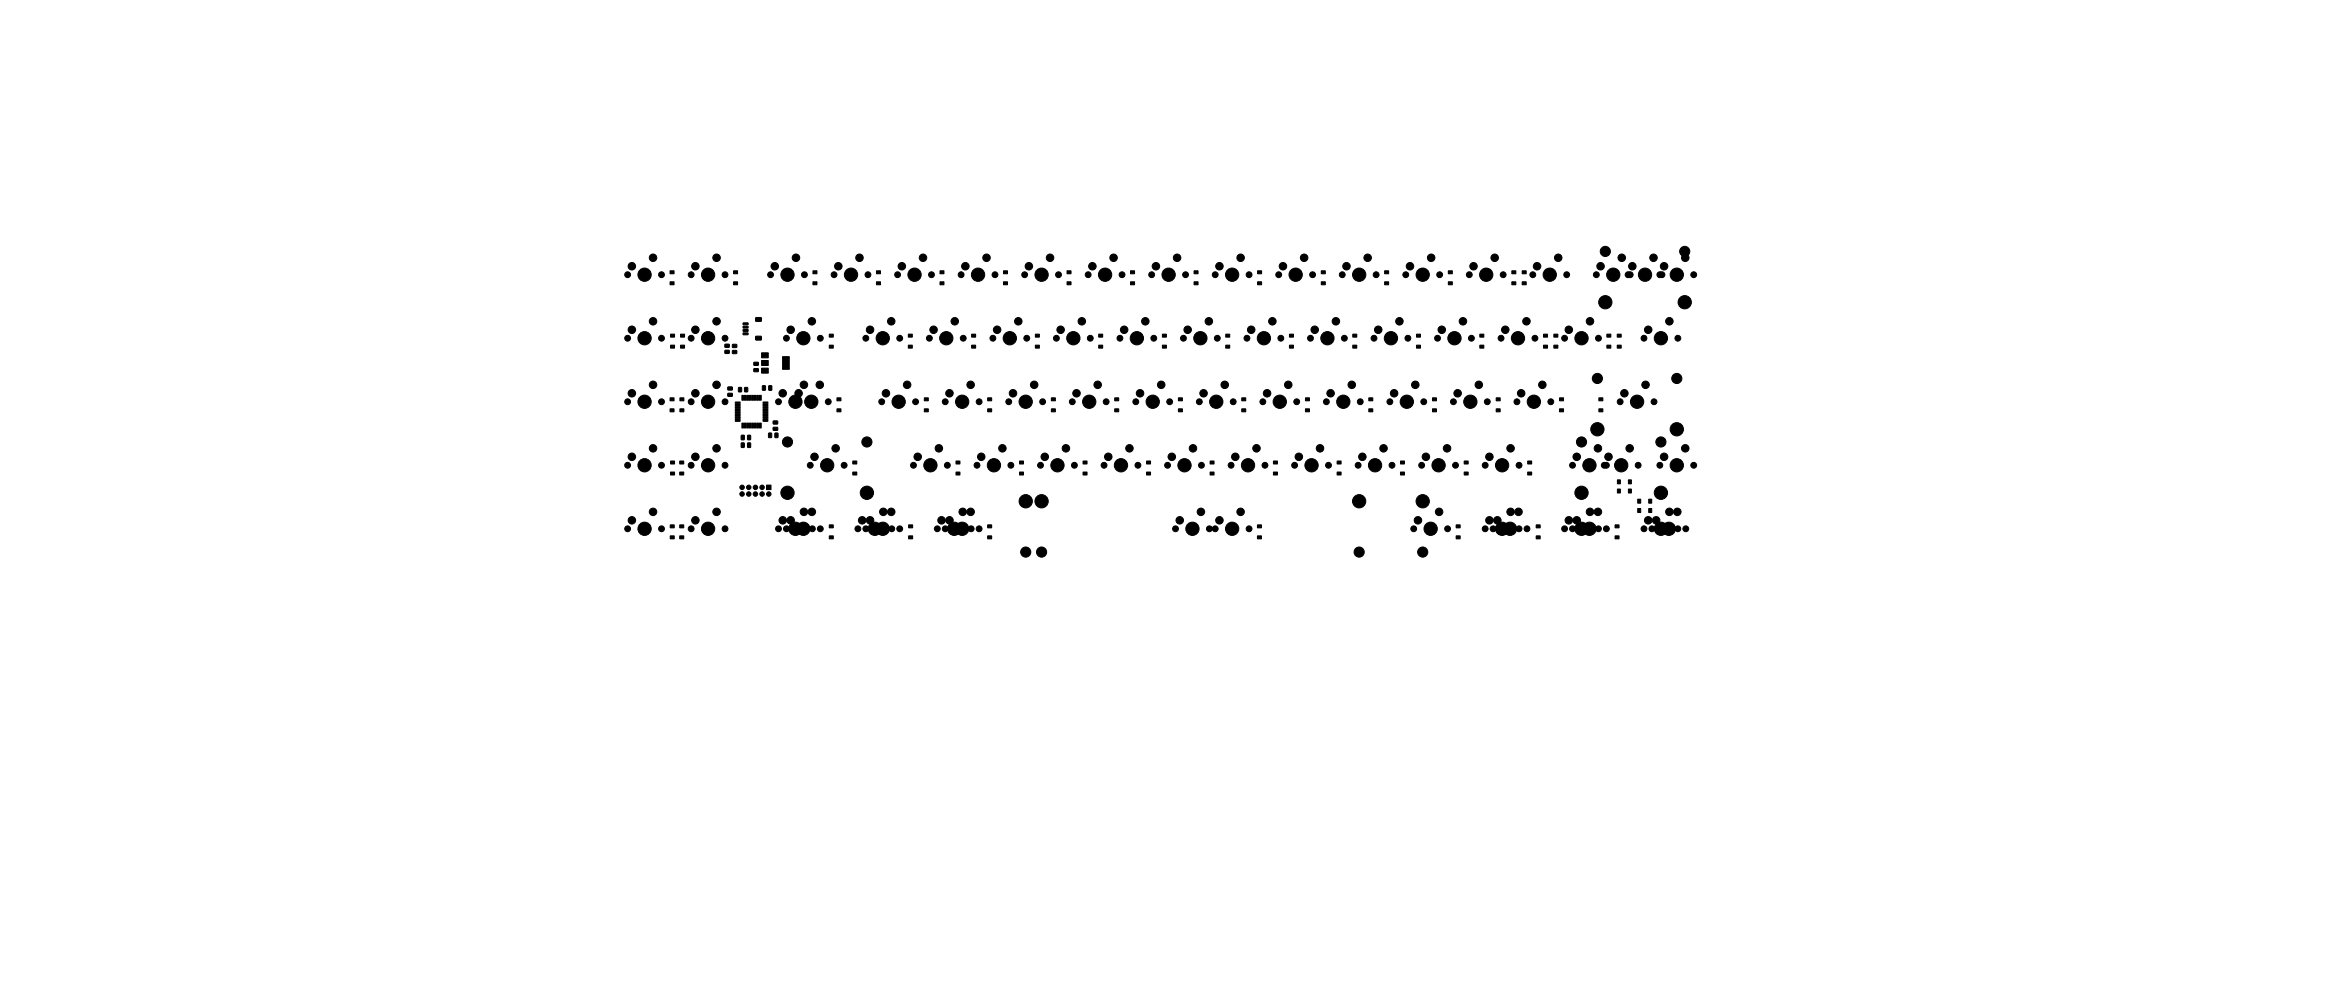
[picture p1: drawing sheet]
<svg xmlns="http://www.w3.org/2000/svg" width="700mm" height="300mm" viewBox="0 0 700 300" stroke-linecap="round" stroke-linejoin="round" font-family="sans-serif">
<g fill="#000" stroke="#000" stroke-width=".3">
<path d="M200.9 84.5h1.2v.9h-1.2zM200.9 81.2h1.2v.9h-1.2zM220 84.5h1.2v.9h-1.2zM220 81.2h1.2v.9h-1.2zM222.9 96.9l1.4-.1 .1 .5-1.5 .1zM222.9 97.9l1.4-.1 .1 .5-1.5 .1zM222.9 98.9l1.4-.1 .1 .5-1.5 .1zM222.9 99.9l1.4-.1 .1 .5-1.5 .1zM226.6 95.3l1.6-.1 .2 1.1-1.7 .1zM243.8 84.5h1.2v.9h-1.2zM243.8 81.2h1.2v.9h-1.2zM262.8 84.5h1.3v.9h-1.3z"/>
<path d="M262.8 81.2h1.3v.9h-1.3zM281.9 84.5h1.2v.9h-1.2zM281.9 81.2h1.2v.9h-1.2zM300.9 84.5h1.3v.9h-1.3zM300.9 81.2h1.3v.9h-1.3zM320 84.5h1.2v.9h-1.2zM320 81.2h1.2v.9h-1.2zM339 84.5h1.3v.9h-1.3zM339 81.2h1.3v.9h-1.3zM358.1 84.5h1.2v.9h-1.2zM358.1 81.2h1.2v.9h-1.2zM377.1 84.5h1.3v.9h-1.3z"/>
<path d="M377.1 81.2h1.3v.9h-1.3zM396.3 84.5h1.1v.9h-1.1zM396.3 81.2h1.1v.9h-1.1zM415.2 84.5h1.3v.9h-1.3zM415.2 81.2h1.3v.9h-1.3zM434.4 84.5h1.1v.9h-1.1zM434.4 81.2h1.1v.9h-1.1zM453.4 84.5h1.2v.9h-1.2zM453.4 81.2h1.2v.9h-1.2zM456.5 84.5h1.2v.9h-1.2zM456.5 81.2h1.2v.9h-1.2zM201.1 103.5h1.2v.9h-1.2z"/>
<path d="M201.1 100.2h1.2v.9h-1.2zM204.1 103.5h1.2v.9h-1.2zM204.1 100.2h1.2v.9h-1.2zM218.3 118l1.2-.1 .2 .9-1.3 .1zM218.3 116.1l1.2-.1 .2 .9-1.3 .1zM217.4 103.3l1.2-.1 .1 .9-1.2 .1zM217.4 105.1l1.2-.1 .1 .9-1.2 .1zM219.7 103.3h1.1l.2 .8-1.2 .1zM219.7 105.1h1.1l.2 .8-1.2 .2zM221.5 116.2l.9 .1-.1 1.2-.9-.1zM223.3 116.2l1 .1-.2 1.2-.8-.1zM226.1 110.6l1.2-.1 .2 .9-1.3 .1z"/>
<path d="M226.1 108.7l1.2-.1 .2 .9-1.3 .1zM226.6 100.9l1.6-.1 .2 1.1-1.7 .1zM228.4 110.4h2v1.5h-2zM228.4 108.1h2v1.5h-2zM228.4 105.8h2v1.5h-2zM228.7 115.7l.9 .1-.2 1.3-.8-.2zM230.6 115.7l.9 .1-.2 1.3-.8-.2zM234.7 107h2v3.8h-2zM248.7 103.5h1.2v.9h-1.2zM248.7 100.2h1.2v.9h-1.2zM272.4 103.5h1.2v.9h-1.2zM272.4 100.2h1.2v.9h-1.2z"/>
<path d="M291.4 103.5h1.2v.9h-1.2zM291.4 100.2h1.2v.9h-1.2zM310.5 103.5h1.2v.9h-1.2zM310.5 100.2h1.2v.9h-1.2zM329.5 103.5h1.2v.9h-1.2zM329.5 100.2h1.2v.9h-1.2zM348.6 103.5h1.2v.9h-1.2zM348.6 100.2h1.2v.9h-1.2zM367.6 103.5h1.2v.9h-1.2zM367.6 100.2h1.2v.9h-1.2zM386.7 103.5h1.2v.9h-1.2zM386.7 100.2h1.2v.9h-1.2z"/>
<path d="M405.7 103.5h1.2v.9h-1.2zM405.7 100.2h1.2v.9h-1.2zM424.8 103.5h1.2v.9h-1.2zM424.8 100.2h1.2v.9h-1.2zM443.8 103.5h1.2v.9h-1.2zM443.8 100.2h1.2v.9h-1.2zM462.9 103.5h1.2v.9h-1.2zM462.9 100.2h1.2v.9h-1.2zM466 103.5h1.2v.9h-1.2zM466 100.2h1.2v.9h-1.2zM481.9 103.5h1.2v.9h-1.2zM481.9 100.2h1.2v.9h-1.2z"/>
<path d="M485 103.5h1.2v.9h-1.2zM485 100.2h1.2v.9h-1.2zM200.9 122.6h1.2v.9h-1.2zM200.9 119.3h1.2v.9h-1.2zM201.1 138.3h1.2v.9h-1.2zM203.8 138.3h1.2v.9h-1.2zM203.9 122.6h1.2v.9h-1.2zM203.9 119.3h1.2v.9h-1.2zM220.5 126.1h1.4l.1 .2-1.4 .1zM220.5 125.6h1.4l.1 .2-1.4 .1zM220.5 125.1h1.4l.1 .2-1.4 .1zM220.5 124.6h1.4l.1 .2-1.4 .1z"/>
<path d="M220.5 124.1h1.4l.1 .2-1.4 .1zM220.5 123.6h1.4l.1 .2-1.4 .1zM220.5 123.1h1.4l.1 .2-1.4 .1zM220.5 122.6h1.4l.1 .2-1.4 .1zM220.5 122.1h1.4l.1 .2-1.4 .1zM220.5 121.6h1.4l.1 .2-1.4 .1zM220.5 121.1h1.4l.1 .2-1.4 .1zM220.5 120.6h1.4l.1 .2-1.4 .1zM222.3 132.9h.9l-.1 1.3-.8-.1zM222.5 126.9l.3 .1-.1 1.4-.2-.1zM222.5 118.6h.3l-.1 1.4h-.2zM223 126.9l.3 .1-.1 1.4-.2-.1z"/>
<path d="M223 118.6h.3l-.1 1.4h-.2zM222.3 130.6h.9l-.1 1.3-.8-.1zM223.5 126.9l.3 .1-.1 1.4-.2-.1zM223.5 118.6h.3l-.1 1.4h-.2zM224 126.9l.3 .1-.1 1.4-.2-.1zM224 118.6h.3l-.1 1.4h-.2zM224.2 132.9h.9l-.1 1.3-.8-.1zM224.5 126.9l.3 .1-.1 1.4-.2-.1zM224.5 118.6h.3l-.1 1.4h-.2zM225 126.9l.3 .1-.1 1.4-.2-.1zM225 118.6h.3l-.1 1.4h-.2zM224.2 130.6h.9l-.1 1.3-.8-.1z"/>
<path d="M225.5 126.9l.3 .1-.1 1.4-.2-.1zM225.5 118.6h.3l-.1 1.4h-.2zM226 126.9l.3 .1-.1 1.4-.2-.1zM226 118.6h.3l-.1 1.4h-.2zM226.5 126.9l.3 .1-.1 1.4-.2-.1zM226.5 118.6h.3l-.1 1.4h-.2zM227 126.9l.3 .1-.1 1.4-.2-.1zM227 118.6h.3l-.1 1.4h-.2zM227.5 126.9l.3 .1-.1 1.4-.2-.1zM227.5 118.6h.3l-.1 1.4h-.2zM228 126.9l.3 .1-.1 1.4-.2-.1zM228 118.6h.3l-.1 1.4h-.2z"/>
<path d="M228.8 120.6h1.4l.1 .2-1.4 .1zM228.8 121.1h1.4l.1 .2-1.4 .1zM228.8 121.6h1.4l.1 .2-1.4 .1zM228.8 122.1h1.4l.1 .2-1.4 .1zM228.8 122.6h1.4l.1 .2-1.4 .1zM228.8 123.1h1.4l.1 .2-1.4 .1zM228.8 123.6h1.4l.1 .2-1.4 .1zM228.8 124.1h1.4l.1 .2-1.4 .1zM228.8 124.6h1.4l.1 .2-1.4 .1zM228.8 125.1h1.4l.1 .2-1.4 .1zM228.8 125.6h1.4l.1 .2-1.4 .1zM228.8 126.1h1.4l.1 .2-1.4 .1z"/>
<path d="M230.5 129.9l.9 .1-.1 1.3-.8-.2zM231.9 126.3l1.2-.1 .2 .9-1.3 .1zM231.9 128.2l1.2-.1 .2 .9-1.3 .1zM232.4 129.9l.9 .1-.1 1.3-.8-.2zM251 122.6h1.2v.9h-1.2zM251 119.3h1.2v.9h-1.2zM255.8 138.3h1.1v.9h-1.1zM277.2 122.6h1.2v.9h-1.2zM277.2 119.3h1.2v.9h-1.2zM286.7 138.3h1.2v.9h-1.2zM296.2 122.6h1.2v.9h-1.2zM296.2 119.3h1.2v.9h-1.2z"/>
<path d="M305.7 138.3h1.2v.9h-1.2zM315.3 122.6h1.2v.9h-1.2zM315.3 119.3h1.2v.9h-1.2zM324.8 138.3h1.2v.9h-1.2zM334.3 122.6h1.2v.9h-1.2zM334.3 119.3h1.2v.9h-1.2zM343.8 138.3h1.2v.9h-1.2zM353.4 122.6h1.2v.9h-1.2zM353.4 119.3h1.2v.9h-1.2zM362.9 138.3h1.2v.9h-1.2zM372.4 122.6h1.2v.9h-1.2zM372.4 119.3h1.2v.9h-1.2z"/>
<path d="M381.9 138.3h1.2v.9h-1.2zM391.5 122.6h1.2v.9h-1.2zM391.5 119.3h1.2v.9h-1.2zM401 138.3h1.2v.9h-1.2zM410.5 122.6h1.2v.9h-1.2zM410.5 119.3h1.2v.9h-1.2zM420 138.3h1.2v.9h-1.2zM429.6 122.6h1.2v.9h-1.2zM429.6 119.3h1.2v.9h-1.2zM439.1 138.3h1.2v.9h-1.2zM448.7 122.6h1.2v.9h-1.2zM448.7 119.3h1.2v.9h-1.2z"/>
<path d="M458.1 138.3h1.2v.9h-1.2zM467.7 122.6h1.2v.9h-1.2zM467.7 119.3h1.2v.9h-1.2zM479.5 122.6h1.2v.9h-1.2zM479.5 119.3h1.2v.9h-1.2zM201 157.4h1.2v.9h-1.2zM201.1 141.6h1.2v.9h-1.2zM203.8 157.4h1.2v.9h-1.2zM203.8 141.6h1.2v.9h-1.2zM229.9 145.5h1.3v1.3h-1.3zM248.7 157.4h1.2v.9h-1.2zM255.8 141.6h1.1v.9h-1.1z"/>
<path d="M272.5 157.4h1.2v.9h-1.2zM286.7 141.6h1.2v.9h-1.2zM296.2 157.4h1.2v.9h-1.2zM305.7 141.6h1.2v.9h-1.2zM324.8 141.6h1.2v.9h-1.2zM343.8 141.6h1.2v.9h-1.2zM362.9 141.6h1.2v.9h-1.2zM377.1 157.4h1.2v.9h-1.2zM381.9 141.6h1.2v.9h-1.2zM401 141.6h1.2v.9h-1.2zM420 141.6h1.2v.9h-1.2zM436.7 157.4h1.2v.9h-1.2z"/>
<path d="M439.1 141.6h1.2v.9h-1.2zM458.1 141.6h1.2v.9h-1.2zM460.7 157.4h1.2v.9h-1.2zM485.1 146.7h.9v1.2h-.9zM485.1 143.9h.9v1.2h-.9zM484.4 157.4h1.1v.9h-1.1zM488.4 146.7h.8v1.2h-.8zM488.4 143.9h.8v1.2h-.8zM491.1 149.7h.9v1.2h-.9zM491.1 152.5h.9v1.2h-.9zM494.4 149.7h1v1.2h-1zM494.4 152.5h1v1.2h-1z"/>
<path d="M201 160.7h1.2v.9h-1.2zM203.8 160.7h1.2v.9h-1.2zM248.7 160.7h1.2v.9h-1.2zM272.5 160.7h1.2v.9h-1.2zM296.2 160.7h1.2v.9h-1.2zM377.1 160.7h1.2v.9h-1.2zM436.7 160.7h1.2v.9h-1.2zM460.7 160.7h1.2v.9h-1.2zM484.4 160.7h1.1v.9h-1.1z"/>
<circle cx="189.5" cy="79.9" r="1.12"/>
<circle cx="195.8" cy="77.3" r="1.12"/>
<circle cx="208.5" cy="79.9" r="1.12"/>
<circle cx="214.9" cy="77.3" r="1.12"/>
<circle cx="232.4" cy="79.9" r="1.12"/>
<circle cx="238.7" cy="77.3" r="1.12"/>
<circle cx="251.4" cy="79.9" r="1.12"/>
<circle cx="257.8" cy="77.3" r="1.12"/>
<circle cx="270.5" cy="79.9" r="1.12"/>
<circle cx="276.8" cy="77.3" r="1.12"/>
<circle cx="289.5" cy="79.9" r="1.12"/>
<circle cx="295.9" cy="77.3" r="1.12"/>
<circle cx="308.6" cy="79.9" r="1.12"/>
<circle cx="314.9" cy="77.3" r="1.12"/>
<circle cx="327.6" cy="79.9" r="1.12"/>
<circle cx="334" cy="77.3" r="1.12"/>
<circle cx="346.7" cy="79.9" r="1.12"/>
<circle cx="353" cy="77.3" r="1.12"/>
<circle cx="365.7" cy="79.9" r="1.12"/>
<circle cx="372.1" cy="77.3" r="1.12"/>
<circle cx="384.8" cy="79.9" r="1.12"/>
<circle cx="391.1" cy="77.3" r="1.12"/>
<circle cx="403.8" cy="79.9" r="1.12"/>
<circle cx="410.2" cy="77.3" r="1.12"/>
<circle cx="422.9" cy="79.9" r="1.12"/>
<circle cx="429.2" cy="77.3" r="1.12"/>
<circle cx="441.9" cy="79.9" r="1.12"/>
<circle cx="448.3" cy="77.3" r="1.12"/>
<circle cx="461" cy="79.9" r="1.12"/>
<circle cx="467.3" cy="77.3" r="1.12"/>
<circle cx="480" cy="79.9" r="1.12"/>
<circle cx="481.4" cy="75.4" r="1.52"/>
<circle cx="486.4" cy="77.3" r="1.12"/>
<circle cx="489.5" cy="79.9" r="1.12"/>
<circle cx="495.9" cy="77.3" r="1.12"/>
<circle cx="499.1" cy="79.9" r="1.12"/>
<circle cx="505.2" cy="75.4" r="1.52"/>
<circle cx="505.4" cy="77.3" r="1.12"/>
<circle cx="188.2" cy="82.4" r=".87"/>
<circle cx="189.5" cy="98.9" r="1.12"/>
<circle cx="193.3" cy="82.4" r="1.99"/>
<circle cx="195.8" cy="96.4" r="1.12"/>
<circle cx="198.4" cy="82.4" r=".87"/>
<circle cx="207.3" cy="82.4" r=".87"/>
<circle cx="208.5" cy="98.9" r="1.12"/>
<circle cx="212.4" cy="82.4" r="1.99"/>
<circle cx="214.9" cy="96.4" r="1.12"/>
<circle cx="217.4" cy="82.4" r=".87"/>
<circle cx="231.1" cy="82.4" r=".87"/>
<circle cx="236.2" cy="82.4" r="1.99"/>
<circle cx="237.1" cy="98.9" r="1.12"/>
<circle cx="241.2" cy="82.4" r=".87"/>
<circle cx="243.5" cy="96.4" r="1.12"/>
<circle cx="250.1" cy="82.4" r=".87"/>
<circle cx="255.2" cy="82.4" r="1.99"/>
<circle cx="260.3" cy="82.4" r=".88"/>
<circle cx="260.9" cy="98.9" r="1.12"/>
<circle cx="267.3" cy="96.4" r="1.12"/>
<circle cx="269.2" cy="82.4" r=".88"/>
<circle cx="274.3" cy="82.4" r="1.99"/>
<circle cx="279.3" cy="82.4" r=".88"/>
<circle cx="280" cy="98.9" r="1.12"/>
<circle cx="286.3" cy="96.4" r="1.12"/>
<circle cx="288.2" cy="82.4" r=".88"/>
<circle cx="293.3" cy="82.4" r="1.99"/>
<circle cx="298.4" cy="82.4" r=".88"/>
<circle cx="299" cy="98.9" r="1.12"/>
<circle cx="305.4" cy="96.4" r="1.12"/>
<circle cx="307.3" cy="82.4" r=".88"/>
<circle cx="312.4" cy="82.4" r="1.99"/>
<circle cx="317.4" cy="82.4" r=".88"/>
<circle cx="318.1" cy="98.9" r="1.12"/>
<circle cx="324.4" cy="96.4" r="1.12"/>
<circle cx="326.3" cy="82.4" r=".88"/>
<circle cx="331.4" cy="82.4" r="1.99"/>
<circle cx="336.5" cy="82.4" r=".88"/>
<circle cx="337.1" cy="98.9" r="1.12"/>
<circle cx="343.5" cy="96.4" r="1.12"/>
<circle cx="345.4" cy="82.4" r=".88"/>
<circle cx="350.5" cy="82.4" r="1.99"/>
<circle cx="355.5" cy="82.4" r=".88"/>
<circle cx="356.2" cy="98.9" r="1.12"/>
<circle cx="362.5" cy="96.4" r="1.12"/>
<circle cx="364.4" cy="82.4" r=".88"/>
<circle cx="369.5" cy="82.4" r="1.99"/>
<circle cx="374.6" cy="82.4" r=".88"/>
<circle cx="375.2" cy="98.9" r="1.12"/>
<circle cx="381.6" cy="96.4" r="1.12"/>
<circle cx="383.5" cy="82.4" r=".88"/>
<circle cx="388.6" cy="82.4" r="1.99"/>
<circle cx="393.6" cy="82.4" r=".88"/>
<circle cx="394.3" cy="98.9" r="1.12"/>
<circle cx="400.6" cy="96.4" r="1.12"/>
<circle cx="402.5" cy="82.4" r=".88"/>
<circle cx="407.6" cy="82.4" r="1.99"/>
<circle cx="412.7" cy="82.4" r=".88"/>
<circle cx="413.3" cy="98.9" r="1.12"/>
<circle cx="419.7" cy="96.4" r="1.12"/>
<circle cx="421.6" cy="82.4" r=".88"/>
<circle cx="426.7" cy="82.4" r="1.99"/>
<circle cx="431.7" cy="82.4" r=".88"/>
<circle cx="432.4" cy="98.9" r="1.12"/>
<circle cx="438.7" cy="96.4" r="1.12"/>
<circle cx="440.6" cy="82.4" r=".88"/>
<circle cx="445.7" cy="82.4" r="1.99"/>
<circle cx="450.8" cy="82.4" r=".88"/>
<circle cx="451.4" cy="98.9" r="1.12"/>
<circle cx="457.8" cy="96.4" r="1.12"/>
<circle cx="459.7" cy="82.4" r=".88"/>
<circle cx="464.8" cy="82.4" r="1.99"/>
<circle cx="469.8" cy="82.4" r=".88"/>
<circle cx="470.5" cy="98.9" r="1.12"/>
<circle cx="476.8" cy="96.4" r="1.12"/>
<circle cx="478.7" cy="82.4" r=".88"/>
<circle cx="481.4" cy="90.6" r="1.99"/>
<circle cx="483.8" cy="82.4" r="1.99"/>
<circle cx="488.3" cy="82.4" r=".88"/>
<circle cx="488.9" cy="82.4" r=".88"/>
<circle cx="493.3" cy="82.4" r="1.99"/>
<circle cx="494.3" cy="98.9" r="1.12"/>
<circle cx="497.8" cy="82.4" r=".88"/>
<circle cx="498.4" cy="82.4" r=".88"/>
<circle cx="500.6" cy="96.4" r="1.12"/>
<circle cx="502.9" cy="82.4" r="1.99"/>
<circle cx="505.2" cy="90.6" r="1.99"/>
<circle cx="507.9" cy="82.4" r=".88"/>
<circle cx="188.2" cy="101.4" r=".87"/>
<circle cx="189.5" cy="118" r="1.12"/>
<circle cx="193.3" cy="101.4" r="1.99"/>
<circle cx="195.8" cy="115.4" r="1.12"/>
<circle cx="198.4" cy="101.4" r=".87"/>
<circle cx="207.3" cy="101.4" r=".87"/>
<circle cx="208.5" cy="118" r="1.12"/>
<circle cx="212.4" cy="101.4" r="1.99"/>
<circle cx="214.9" cy="115.4" r="1.12"/>
<circle cx="217.4" cy="101.4" r=".87"/>
<circle cx="234.7" cy="118" r="1.12"/>
<circle cx="235.9" cy="101.4" r=".87"/>
<circle cx="239.5" cy="118" r="1.12"/>
<circle cx="240.9" cy="101.4" r="1.99"/>
<circle cx="241.1" cy="115.4" r="1.12"/>
<circle cx="245.9" cy="115.4" r="1.12"/>
<circle cx="246" cy="101.4" r=".87"/>
<circle cx="259.7" cy="101.4" r=".88"/>
<circle cx="264.7" cy="101.4" r="1.99"/>
<circle cx="265.7" cy="118" r="1.12"/>
<circle cx="269.8" cy="101.4" r=".88"/>
<circle cx="272" cy="115.4" r="1.12"/>
<circle cx="278.7" cy="101.4" r=".88"/>
<circle cx="283.8" cy="101.4" r="1.99"/>
<circle cx="284.7" cy="118" r="1.12"/>
<circle cx="288.9" cy="101.4" r=".88"/>
<circle cx="291.1" cy="115.4" r="1.12"/>
<circle cx="297.8" cy="101.4" r=".88"/>
<circle cx="302.8" cy="101.4" r="1.99"/>
<circle cx="303.8" cy="118" r="1.12"/>
<circle cx="307.9" cy="101.4" r=".88"/>
<circle cx="310.1" cy="115.4" r="1.12"/>
<circle cx="316.8" cy="101.4" r=".88"/>
<circle cx="321.9" cy="101.4" r="1.99"/>
<circle cx="322.8" cy="118" r="1.12"/>
<circle cx="327" cy="101.4" r=".88"/>
<circle cx="329.2" cy="115.4" r="1.12"/>
<circle cx="335.9" cy="101.4" r=".88"/>
<circle cx="340.9" cy="101.4" r="1.99"/>
<circle cx="341.9" cy="118" r="1.12"/>
<circle cx="346" cy="101.4" r=".88"/>
<circle cx="348.2" cy="115.4" r="1.12"/>
<circle cx="354.9" cy="101.4" r=".88"/>
<circle cx="360" cy="101.4" r="1.99"/>
<circle cx="360.9" cy="118" r="1.12"/>
<circle cx="365.1" cy="101.4" r=".88"/>
<circle cx="367.3" cy="115.4" r="1.12"/>
<circle cx="374" cy="101.4" r=".88"/>
<circle cx="379" cy="101.4" r="1.99"/>
<circle cx="380" cy="118" r="1.12"/>
<circle cx="384.1" cy="101.4" r=".88"/>
<circle cx="386.3" cy="115.4" r="1.12"/>
<circle cx="393" cy="101.4" r=".88"/>
<circle cx="398.1" cy="101.4" r="1.99"/>
<circle cx="399" cy="118" r="1.12"/>
<circle cx="403.2" cy="101.4" r=".88"/>
<circle cx="405.4" cy="115.4" r="1.12"/>
<circle cx="412.1" cy="101.4" r=".88"/>
<circle cx="417.1" cy="101.4" r="1.99"/>
<circle cx="418.1" cy="118" r="1.12"/>
<circle cx="422.2" cy="101.4" r=".88"/>
<circle cx="424.4" cy="115.4" r="1.12"/>
<circle cx="431.1" cy="101.4" r=".88"/>
<circle cx="436.2" cy="101.4" r="1.99"/>
<circle cx="437.1" cy="118" r="1.12"/>
<circle cx="441.3" cy="101.4" r=".88"/>
<circle cx="443.5" cy="115.4" r="1.12"/>
<circle cx="450.2" cy="101.4" r=".88"/>
<circle cx="455.2" cy="101.4" r="1.99"/>
<circle cx="456.2" cy="118" r="1.12"/>
<circle cx="460.3" cy="101.4" r=".88"/>
<circle cx="462.5" cy="115.4" r="1.12"/>
<circle cx="469.2" cy="101.4" r=".88"/>
<circle cx="474.3" cy="101.4" r="1.99"/>
<circle cx="479.1" cy="113.5" r="1.52"/>
<circle cx="479.4" cy="101.4" r=".88"/>
<circle cx="487.2" cy="118" r="1.13"/>
<circle cx="493" cy="101.4" r=".88"/>
<circle cx="493.5" cy="115.4" r="1.13"/>
<circle cx="498.1" cy="101.4" r="1.99"/>
<circle cx="502.9" cy="113.5" r="1.52"/>
<circle cx="503.2" cy="101.4" r=".88"/>
<circle cx="188.2" cy="120.5" r=".87"/>
<circle cx="188.2" cy="139.5" r=".87"/>
<circle cx="189.5" cy="137" r="1.13"/>
<circle cx="193.3" cy="120.5" r="1.99"/>
<circle cx="193.3" cy="139.5" r="1.99"/>
<circle cx="195.8" cy="134.5" r="1.12"/>
<circle cx="198.4" cy="120.5" r=".87"/>
<circle cx="198.4" cy="139.5" r=".87"/>
<circle cx="207.3" cy="120.5" r=".87"/>
<circle cx="207.3" cy="139.5" r=".87"/>
<circle cx="208.5" cy="137" r="1.13"/>
<circle cx="212.4" cy="120.5" r="1.99"/>
<circle cx="212.4" cy="139.5" r="1.99"/>
<circle cx="214.9" cy="134.5" r="1.12"/>
<circle cx="217.4" cy="120.5" r=".87"/>
<circle cx="217.4" cy="139.5" r=".87"/>
<circle cx="233.5" cy="120.5" r=".87"/>
<circle cx="236.2" cy="132.6" r="1.52"/>
<circle cx="238.2" cy="120.5" r=".87"/>
<circle cx="238.5" cy="120.5" r="1.99"/>
<circle cx="243" cy="139.5" r=".87"/>
<circle cx="243.3" cy="120.5" r="1.99"/>
<circle cx="243.6" cy="120.5" r=".87"/>
<circle cx="244.3" cy="137" r="1.13"/>
<circle cx="248.1" cy="139.5" r="1.99"/>
<circle cx="248.4" cy="120.5" r=".87"/>
<circle cx="250.6" cy="134.5" r="1.12"/>
<circle cx="253.2" cy="139.5" r=".88"/>
<circle cx="260" cy="132.6" r="1.52"/>
<circle cx="264.4" cy="120.5" r=".88"/>
<circle cx="269.5" cy="120.5" r="1.99"/>
<circle cx="274" cy="139.5" r=".88"/>
<circle cx="274.6" cy="120.5" r=".88"/>
<circle cx="275.2" cy="137" r="1.12"/>
<circle cx="279" cy="139.5" r="1.99"/>
<circle cx="281.6" cy="134.5" r="1.12"/>
<circle cx="283.5" cy="120.5" r=".88"/>
<circle cx="284.1" cy="139.5" r=".88"/>
<circle cx="288.6" cy="120.5" r="1.99"/>
<circle cx="293" cy="139.5" r=".88"/>
<circle cx="293.6" cy="120.5" r=".88"/>
<circle cx="294.3" cy="137" r="1.12"/>
<circle cx="298.1" cy="139.5" r="1.99"/>
<circle cx="300.6" cy="134.5" r="1.12"/>
<circle cx="302.5" cy="120.5" r=".88"/>
<circle cx="303.2" cy="139.5" r=".88"/>
<circle cx="307.6" cy="120.5" r="1.99"/>
<circle cx="312.1" cy="139.5" r=".88"/>
<circle cx="312.7" cy="120.5" r=".88"/>
<circle cx="313.3" cy="137" r="1.12"/>
<circle cx="317.1" cy="139.5" r="1.99"/>
<circle cx="319.7" cy="134.5" r="1.12"/>
<circle cx="321.6" cy="120.5" r=".88"/>
<circle cx="322.2" cy="139.5" r=".88"/>
<circle cx="326.7" cy="120.5" r="1.99"/>
<circle cx="331.1" cy="139.5" r=".88"/>
<circle cx="331.7" cy="120.5" r=".88"/>
<circle cx="332.4" cy="137" r="1.12"/>
<circle cx="336.2" cy="139.5" r="1.99"/>
<circle cx="338.7" cy="134.5" r="1.12"/>
<circle cx="340.6" cy="120.5" r=".88"/>
<circle cx="341.3" cy="139.5" r=".88"/>
<circle cx="345.7" cy="120.5" r="1.99"/>
<circle cx="350.2" cy="139.5" r=".88"/>
<circle cx="350.8" cy="120.5" r=".88"/>
<circle cx="351.4" cy="137" r="1.12"/>
<circle cx="355.2" cy="139.5" r="1.99"/>
<circle cx="357.8" cy="134.5" r="1.12"/>
<circle cx="359.7" cy="120.5" r=".88"/>
<circle cx="360.3" cy="139.5" r=".88"/>
<circle cx="364.8" cy="120.5" r="1.99"/>
<circle cx="369.2" cy="139.5" r=".88"/>
<circle cx="369.8" cy="120.5" r=".88"/>
<circle cx="370.5" cy="137" r="1.12"/>
<circle cx="374.3" cy="139.5" r="1.99"/>
<circle cx="376.8" cy="134.5" r="1.12"/>
<circle cx="378.7" cy="120.5" r=".88"/>
<circle cx="379.4" cy="139.5" r=".88"/>
<circle cx="383.8" cy="120.5" r="1.99"/>
<circle cx="388.3" cy="139.5" r=".88"/>
<circle cx="388.9" cy="120.5" r=".88"/>
<circle cx="389.5" cy="137" r="1.12"/>
<circle cx="393.3" cy="139.5" r="1.99"/>
<circle cx="395.9" cy="134.5" r="1.12"/>
<circle cx="397.8" cy="120.5" r=".88"/>
<circle cx="398.4" cy="139.5" r=".88"/>
<circle cx="402.9" cy="120.5" r="1.99"/>
<circle cx="407.3" cy="139.5" r=".88"/>
<circle cx="407.9" cy="120.5" r=".88"/>
<circle cx="408.6" cy="137" r="1.12"/>
<circle cx="412.4" cy="139.5" r="1.99"/>
<circle cx="414.9" cy="134.5" r="1.12"/>
<circle cx="416.8" cy="120.5" r=".88"/>
<circle cx="417.5" cy="139.5" r=".88"/>
<circle cx="421.9" cy="120.5" r="1.99"/>
<circle cx="426.4" cy="139.5" r=".88"/>
<circle cx="427" cy="120.5" r=".88"/>
<circle cx="427.6" cy="137" r="1.12"/>
<circle cx="431.4" cy="139.5" r="1.99"/>
<circle cx="434" cy="134.5" r="1.12"/>
<circle cx="435.9" cy="120.5" r=".88"/>
<circle cx="436.5" cy="139.5" r=".88"/>
<circle cx="441" cy="120.5" r="1.99"/>
<circle cx="445.4" cy="139.5" r=".88"/>
<circle cx="446" cy="120.5" r=".88"/>
<circle cx="446.7" cy="137" r="1.12"/>
<circle cx="450.5" cy="139.5" r="1.99"/>
<circle cx="453" cy="134.5" r="1.12"/>
<circle cx="454.9" cy="120.5" r=".88"/>
<circle cx="455.6" cy="139.5" r=".88"/>
<circle cx="460" cy="120.5" r="1.99"/>
<circle cx="465.1" cy="120.5" r=".88"/>
<circle cx="471.6" cy="139.5" r=".87"/>
<circle cx="472.9" cy="137" r="1.13"/>
<circle cx="474.3" cy="132.6" r="1.52"/>
<circle cx="476.7" cy="139.5" r="1.99"/>
<circle cx="479.1" cy="128.7" r="1.99"/>
<circle cx="479.2" cy="134.5" r="1.13"/>
<circle cx="481.1" cy="139.5" r=".87"/>
<circle cx="481.8" cy="139.5" r=".87"/>
<circle cx="482.4" cy="137" r="1.13"/>
<circle cx="485.9" cy="120.5" r=".87"/>
<circle cx="486.2" cy="139.5" r="1.99"/>
<circle cx="488.7" cy="134.5" r="1.13"/>
<circle cx="491" cy="120.5" r="1.99"/>
<circle cx="491.3" cy="139.5" r=".87"/>
<circle cx="496" cy="120.5" r=".87"/>
<circle cx="497.8" cy="139.5" r=".88"/>
<circle cx="498.1" cy="132.6" r="1.52"/>
<circle cx="499.1" cy="137" r="1.12"/>
<circle cx="502.9" cy="128.7" r="1.99"/>
<circle cx="502.9" cy="139.5" r="1.99"/>
<circle cx="505.4" cy="134.5" r="1.12"/>
<circle cx="507.9" cy="139.5" r=".88"/>
<circle cx="188.2" cy="158.6" r=".87"/>
<circle cx="189.5" cy="156.1" r="1.13"/>
<circle cx="193.3" cy="158.6" r="1.99"/>
<circle cx="195.8" cy="153.5" r="1.13"/>
<circle cx="198.4" cy="158.6" r=".87"/>
<circle cx="207.3" cy="158.6" r=".87"/>
<circle cx="208.5" cy="156.1" r="1.13"/>
<circle cx="212.4" cy="158.6" r="1.99"/>
<circle cx="214.9" cy="153.5" r="1.13"/>
<circle cx="217.4" cy="158.6" r=".87"/>
<circle cx="222.6" cy="148.2" r=".67"/>
<circle cx="222.6" cy="146.2" r=".67"/>
<circle cx="224.6" cy="148.2" r=".67"/>
<circle cx="224.6" cy="146.2" r=".67"/>
<circle cx="226.6" cy="148.2" r=".67"/>
<circle cx="226.6" cy="146.2" r=".67"/>
<circle cx="228.6" cy="148.2" r=".67"/>
<circle cx="228.6" cy="146.2" r=".67"/>
<circle cx="230.6" cy="148.2" r=".67"/>
<circle cx="233.5" cy="158.6" r=".87"/>
<circle cx="234.7" cy="156.1" r="1.13"/>
<circle cx="235.9" cy="158.6" r=".87"/>
<circle cx="236.2" cy="147.8" r="1.99"/>
<circle cx="237.1" cy="156.1" r="1.13"/>
<circle cx="238.5" cy="158.6" r="1.99"/>
<circle cx="240.9" cy="158.6" r="1.99"/>
<circle cx="241.1" cy="153.5" r="1.13"/>
<circle cx="243.5" cy="153.5" r="1.13"/>
<circle cx="243.6" cy="158.6" r=".87"/>
<circle cx="246" cy="158.6" r=".87"/>
<circle cx="257.3" cy="158.6" r=".87"/>
<circle cx="258.6" cy="156.1" r="1.13"/>
<circle cx="259.7" cy="158.6" r=".88"/>
<circle cx="260" cy="147.8" r="1.99"/>
<circle cx="260.9" cy="156.1" r="1.12"/>
<circle cx="262.4" cy="158.6" r="1.99"/>
<circle cx="264.7" cy="158.6" r="1.99"/>
<circle cx="264.9" cy="153.5" r="1.13"/>
<circle cx="267.3" cy="153.5" r="1.12"/>
<circle cx="267.4" cy="158.6" r=".87"/>
<circle cx="269.8" cy="158.6" r=".88"/>
<circle cx="281.1" cy="158.6" r=".87"/>
<circle cx="282.4" cy="156.1" r="1.13"/>
<circle cx="283.5" cy="158.6" r=".88"/>
<circle cx="284.7" cy="156.1" r="1.12"/>
<circle cx="286.2" cy="158.6" r="1.99"/>
<circle cx="288.6" cy="158.6" r="1.99"/>
<circle cx="288.7" cy="153.5" r="1.13"/>
<circle cx="291.1" cy="153.5" r="1.12"/>
<circle cx="291.3" cy="158.6" r=".87"/>
<circle cx="293.6" cy="158.6" r=".88"/>
<circle cx="307.6" cy="150.3" r="1.99"/>
<circle cx="312.4" cy="150.3" r="1.99"/>
<circle cx="352.5" cy="158.6" r=".87"/>
<circle cx="353.8" cy="156.1" r="1.13"/>
<circle cx="357.6" cy="158.6" r="1.99"/>
<circle cx="360.2" cy="153.5" r="1.13"/>
<circle cx="362.7" cy="158.6" r=".87"/>
<circle cx="364.4" cy="158.6" r=".88"/>
<circle cx="365.7" cy="156.1" r="1.12"/>
<circle cx="369.5" cy="158.6" r="1.99"/>
<circle cx="372.1" cy="153.5" r="1.12"/>
<circle cx="374.6" cy="158.6" r=".88"/>
<circle cx="407.6" cy="150.3" r="1.99"/>
<circle cx="424" cy="158.6" r=".87"/>
<circle cx="425.2" cy="156.1" r="1.13"/>
<circle cx="426.7" cy="150.3" r="1.99"/>
<circle cx="429" cy="158.6" r="1.99"/>
<circle cx="431.6" cy="153.5" r="1.13"/>
<circle cx="434.1" cy="158.6" r=".87"/>
<circle cx="445.4" cy="158.6" r=".88"/>
<circle cx="446.7" cy="156.1" r="1.12"/>
<circle cx="447.8" cy="158.6" r=".87"/>
<circle cx="449.1" cy="156.1" r="1.13"/>
<circle cx="450.5" cy="158.6" r="1.99"/>
<circle cx="452.9" cy="158.6" r="1.99"/>
<circle cx="453" cy="153.5" r="1.12"/>
<circle cx="455.4" cy="153.5" r="1.13"/>
<circle cx="455.6" cy="158.6" r=".88"/>
<circle cx="457.9" cy="158.6" r=".87"/>
<circle cx="469.2" cy="158.6" r=".88"/>
<circle cx="470.5" cy="156.1" r="1.12"/>
<circle cx="471.6" cy="158.6" r=".87"/>
<circle cx="472.9" cy="156.1" r="1.13"/>
<circle cx="474.3" cy="147.8" r="1.99"/>
<circle cx="474.3" cy="158.6" r="1.99"/>
<circle cx="476.7" cy="158.6" r="1.99"/>
<circle cx="476.8" cy="153.5" r="1.12"/>
<circle cx="479.2" cy="153.5" r="1.13"/>
<circle cx="479.4" cy="158.6" r=".88"/>
<circle cx="481.8" cy="158.6" r=".87"/>
<circle cx="493" cy="158.6" r=".88"/>
<circle cx="494.3" cy="156.1" r="1.12"/>
<circle cx="495.4" cy="158.6" r=".87"/>
<circle cx="496.7" cy="156.1" r="1.13"/>
<circle cx="498.1" cy="158.6" r="1.99"/>
<circle cx="498.1" cy="147.8" r="1.99"/>
<circle cx="500.5" cy="158.6" r="1.99"/>
<circle cx="500.6" cy="153.5" r="1.12"/>
<circle cx="503" cy="153.5" r="1.13"/>
<circle cx="503.2" cy="158.6" r=".88"/>
<circle cx="505.6" cy="158.6" r=".87"/>
<circle cx="307.6" cy="165.6" r="1.52"/>
<circle cx="312.4" cy="165.6" r="1.52"/>
<circle cx="407.6" cy="165.6" r="1.52"/>
<circle cx="426.7" cy="165.6" r="1.52"/>
</g>
</svg>
